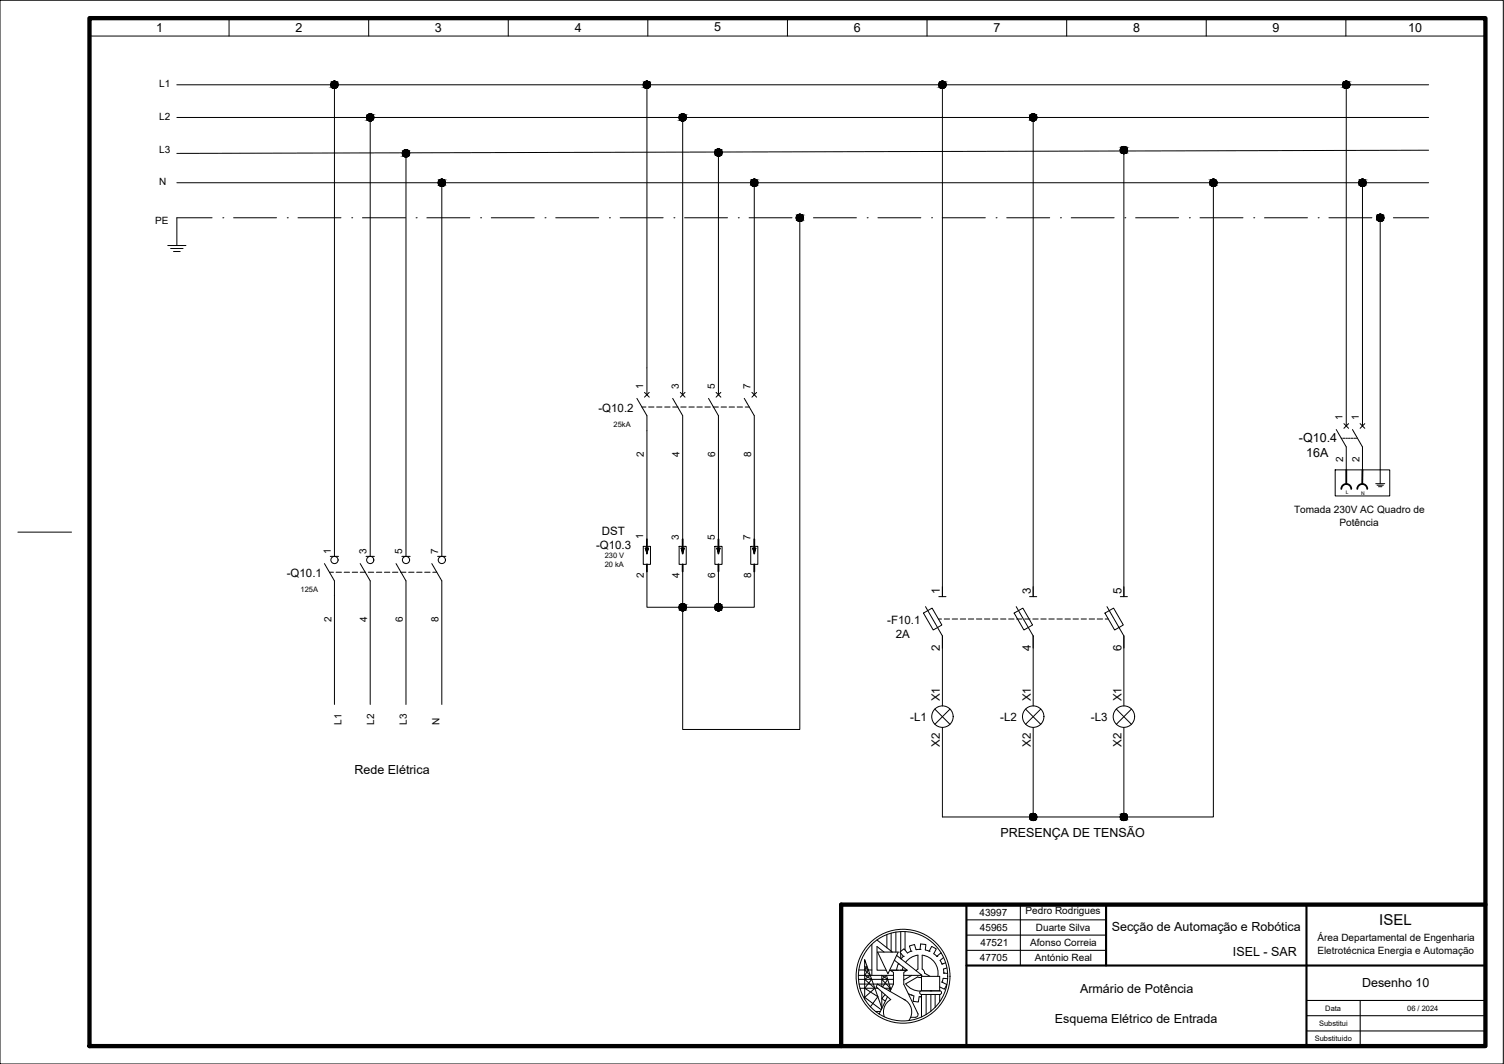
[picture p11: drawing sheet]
<svg xmlns="http://www.w3.org/2000/svg" width="420mm" height="297mm" viewBox="0 0 420 297" stroke-linecap="round" stroke-linejoin="round" font-family="sans-serif">
<defs><g id="words">
<text font-size="4.2" x="385.3" y="258.4">ISEL</text>
<g font-size="3.5">
<text x="43.6" y="8.8">1</text>
<text x="82.5" y="8.8">2</text>
<text x="121.5" y="8.8">3</text>
<text x="160.6" y="8.8">4</text>
<text x="199.5" y="8.8">5</text>
<text x="238.5" y="8.8">6</text>
<text x="277.5" y="8.8">7</text>
<text x="316.5" y="8.8">8</text>
<text x="355.5" y="8.8">9</text>
<text x="393.4" y="8.8">10</text>
<text x="362.9" y="123.3">-Q10.4</text>
<text x="364.9" y="127.5">16A</text>
<text x="99.1" y="216.1">Rede Elétrica</text>
<text x="279.5" y="233.6">PRESENÇA DE TENSÃO</text>
<text x="310.6" y="259.8">Secção de Automação e Robótica</text>
<text x="344.4" y="266.9">ISEL - SAR</text>
<text x="380.5" y="275.7">Desenho 10</text>
<text x="301.7" y="277.3">Armário de Potência</text>
<text x="294.7" y="285.7">Esquema Elétrico de Entrada</text>
</g>
<g font-size="3.2">
<text x="167.2" y="114.9">-Q10.2</text>
<text x="168.1" y="149.4">DST</text>
<text x="166.5" y="153.3">-Q10.3</text>
<text x="80.1" y="161">-Q10.1</text>
<text x="262.6" y="165.7" transform="rotate(-90 262.6 165.7)">1</text>
<text x="287.9" y="165.8" transform="rotate(-90 287.9 165.8)">3</text>
<text x="313.3" y="165.8" transform="rotate(-90 313.3 165.8)">5</text>
<text x="247.9" y="174.3">-F10.1</text>
<text x="250.3" y="178.1">2A</text>
<text x="262.6" y="181.8" transform="rotate(-90 262.6 181.8)">2</text>
<text x="287.9" y="181.8" transform="rotate(-90 287.9 181.8)">4</text>
<text x="313.3" y="181.9" transform="rotate(-90 313.3 181.9)">6</text>
<text x="262.6" y="195.8" transform="rotate(-90 262.6 195.8)">X1</text>
<text x="288" y="195.8" transform="rotate(-90 288 195.8)">X1</text>
<text x="313.3" y="195.8" transform="rotate(-90 313.3 195.8)">X1</text>
<text x="254.3" y="201.2">-L1</text>
<text x="279.4" y="201.2">-L2</text>
<text x="304.8" y="201.2">-L3</text>
<text x="262.6" y="208.4" transform="rotate(-90 262.6 208.4)">X2</text>
<text x="288" y="208.4" transform="rotate(-90 288 208.4)">X2</text>
<text x="313.3" y="208.4" transform="rotate(-90 313.3 208.4)">X2</text>
</g>
<g font-size="2.8">
<text x="44.5" y="24.4">L1</text>
<text x="44.5" y="33.5">L2</text>
<text x="44.5" y="42.6">L3</text>
<text x="44.5" y="51.8">N</text>
<text x="43.3" y="62.6">PE</text>
<text x="179.7" y="108.5" transform="rotate(-90 179.7 108.5)">1</text>
<text x="189.7" y="108.6" transform="rotate(-90 189.7 108.6)">3</text>
<text x="199.7" y="108.6" transform="rotate(-90 199.7 108.6)">5</text>
<text x="209.7" y="108.6" transform="rotate(-90 209.7 108.6)">7</text>
<text x="375.1" y="117.2" transform="rotate(-90 375.1 117.2)">1</text>
<text x="379.6" y="117.2" transform="rotate(-90 379.6 117.2)">1</text>
<text x="179.9" y="127.5" transform="rotate(-90 179.9 127.5)">2</text>
<text x="189.8" y="127.5" transform="rotate(-90 189.8 127.5)">4</text>
<text x="199.8" y="127.6" transform="rotate(-90 199.8 127.6)">6</text>
<text x="209.8" y="127.6" transform="rotate(-90 209.8 127.6)">8</text>
<text x="375.2" y="129" transform="rotate(-90 375.2 129)">2</text>
<text x="379.8" y="129" transform="rotate(-90 379.8 129)">2</text>
<text x="361.5" y="143.3">Tomada 230V AC Quadro de</text>
<text x="374.2" y="146.7">Potência</text>
<text x="92.4" y="154.6" transform="rotate(-90 92.4 154.6)">1</text>
<text x="102.4" y="154.7" transform="rotate(-90 102.4 154.7)">3</text>
<text x="112.4" y="154.7" transform="rotate(-90 112.4 154.7)">5</text>
<text x="122.4" y="154.7" transform="rotate(-90 122.4 154.7)">7</text>
<text x="179.7" y="150.6" transform="rotate(-90 179.7 150.6)">1</text>
<text x="189.7" y="150.7" transform="rotate(-90 189.7 150.7)">3</text>
<text x="199.7" y="150.7" transform="rotate(-90 199.7 150.7)">5</text>
<text x="209.7" y="150.7" transform="rotate(-90 209.7 150.7)">7</text>
<text x="179.9" y="161.4" transform="rotate(-90 179.9 161.4)">2</text>
<text x="189.8" y="161.4" transform="rotate(-90 189.8 161.4)">4</text>
<text x="199.8" y="161.4" transform="rotate(-90 199.8 161.4)">6</text>
<text x="209.8" y="161.5" transform="rotate(-90 209.8 161.5)">8</text>
<text x="92.6" y="173.7" transform="rotate(-90 92.6 173.7)">2</text>
<text x="102.6" y="173.7" transform="rotate(-90 102.6 173.7)">4</text>
<text x="112.5" y="173.7" transform="rotate(-90 112.5 173.7)">6</text>
<text x="122.5" y="173.7" transform="rotate(-90 122.5 173.7)">8</text>
<text x="95.4" y="202.3" transform="rotate(-90 95.4 202.3)">L1</text>
<text x="104.6" y="202.3" transform="rotate(-90 104.6 202.3)">L2</text>
<text x="113.7" y="202.3" transform="rotate(-90 113.7 202.3)">L3</text>
<text x="122.8" y="202.3" transform="rotate(-90 122.8 202.3)">N</text>
<text x="273.6" y="255.6">43997</text>
<text x="286.5" y="255.3">Pedro Rodrigues</text>
<text x="273.7" y="259.9">45965</text>
<text x="289.4" y="259.9">Duarte Silva</text>
<text x="368.1" y="262.7">Área Departamental de Engenharia</text>
<text x="273.7" y="268.4">47705</text>
<text x="273.9" y="264.2">47521</text>
<text x="287.8" y="264.2">Afonso Correia</text>
<text x="289.1" y="268.4">António Real</text>
<text x="368" y="266.2">Eletrotécnica Energia e Automação</text>
</g>
<g font-size="2.1">
<text x="171.4" y="119.2">25kA</text>
<text x="168.9" y="155.7">230 V</text>
<text x="168.9" y="158.2">20 kA</text>
<text x="84" y="165.3">125A</text>
<text x="368.5" y="286.4">Substitui</text>
<text x="370.2" y="282.2">Data</text>
<text x="393.1" y="282.2">06 / 2024</text>
<text x="367.3" y="290.7">Substituido</text>
</g>
<g font-size="1.4">
<text x="375.9" y="138">L</text>
<text x="380.2" y="138.1">N</text>
</g>
</g></defs>
<!-- layer: LEGENDA -->
<path d="M25 5.1h390v286.9h-390zM235 252.5h180" fill="none" stroke="#000" stroke-width="1.2"/>
<!-- layer: 0 -->
<g fill="none" stroke="#000" stroke-width=".28">
<path d="M0 .1h420v296.9h-420zM25 10.1v-5v5M25 10.1h390M64 5.1v5M103 5.1v5M142 5.1v5M181 5.1v5M220 5.1v5M259 5.1v5M298 5.1v5M337 5.1v5M376 5.1v5"/>
<path d="M49.4 32.8h349.7M49.4 23.7h349.7M93.4 23.7v131.6M103.4 32.8v122.5M180.7 23.7v86.5M190.7 32.8v77.4M263.3 23.7v142.9M288.6 32.8v133.8M376.1 23.7v95.2M49.4 51h349.7M113.4 42.8v112.5M123.4 51v104.3"/>
<path d="M200.7 42.6v67.6M210.7 51v59.2M314 41.9v124.7M339 51v177.1h-75.7v-25M380.6 51v67.9M399.1 41.9l-349.7 .9M46.9 68.5h5M47.7 69.4h3.4M48.5 70.2h1.8M49.4 60.8v7.7M223.4 60.8v142.9h-32.7v-44.2M385.6 60.8v74.2"/>
<path d="M177.9 111.2l2.8 4.8v34.5M179.3 113.6h1.1M180 109.5l1.4 1.4M181.2 113.6h1.5M181.4 109.5l-1.4 1.4M183.4 113.6h1.5M185.7 113.6h1.5M187.9 111.2l2.8 4.8v34.5M187.9 113.6h1.5M190.1 109.5l1.3 1.4M190.2 113.6h1.5M191.4 109.5l-1.3 1.4"/>
<path d="M192.4 113.6h1.6M194.7 113.6h1.5M196.9 113.6h1.5M197.9 111.2l2.8 4.8v34.5M199.2 113.6h1.5M200 109.5l1.4 1.4M201.4 109.5l-1.4 1.4M201.4 113.6h1.5M203.7 113.6h1.5M205.9 113.6h1.5M207.9 111.2l2.8 4.8v34.5M208.2 113.6h1.1"/>
<path d="M210.1 109.5l1.3 1.4M211.4 109.5l-1.3 1.4M373.3 119.9l2.8 4.9v6.4M375.4 118.3l1.3 1.3M376.7 118.3l-1.3 1.3M377.8 119.9l2.8 4.9v6.4M380 118.3l1.3 1.3M381.3 118.3l-1.3 1.3M373 131.2h15.2v7.3h-15.2zM374.7 122.4h.2M375.2 122.4h.5M376 122.4h.4"/>
<path d="M376.7 122.4h.5M377.5 122.4h.5M378.2 122.4h.5M378.9 122.4h.3M384.3 135h2.5M384.7 135.5h1.8M385.1 135.9h1M5 148.6h15M90.6 157.3l2.8 4.9v34.5M92 159.8h1.2M92.3 155.3h2.3M93.9 159.8h1.5"/>
<path d="M96.2 159.8h1.4M98.4 159.8h1.5M100.6 157.3l2.8 4.9v34.5M100.6 159.8h1.6M102.3 155.3h2.3M102.9 159.8h1.5M105.2 159.8h1.5M107.4 159.8h1.5M109.6 159.8h1.5M110.6 157.3l2.8 4.9v34.5M111.9 159.8h1.5M112.3 155.3h2.3"/>
<path d="M114.2 159.8h1.5M116.4 159.8h1.5M118.6 159.8h1.5M120.6 157.3l2.8 4.9v34.5M120.9 159.8h1.1M122.3 155.3h2.3M179.7 152.5h2v5.1h-2zM180.3 153h.9M180.3 153l.4 1.5 .5-1.5M180.3 153l.4 1.3 .4-1.3M180.3 153l.4 1-.3-1M180.4 153l.3 1-.2-1 .2 .8 .2-.8-.2 1 .3-1"/>
<path d="M180.6 153l.1 .6 .1-.6M180.7 153v.3l.1-.3M180.7 159.5v10h30v-10M181 153l-.3 1 .4-1M189.7 152.5h2v5.1h-2zM190.3 153h.9l-.5 1.5zM190.4 153l.3 1.3 .4-1.3M190.4 153l.3 1-.2-1 .2 .8 .2-.8M190.6 153l.1 .6 .1-.6-.1 .3-.1-.3M190.9 153l-.2 1 .3-1M191.1 153l-.4 1 .4-1M199.7 152.5h2v5.1h-2z"/>
<path d="M200.3 153h.9l-.5 1.5zM200.4 153l.3 1.3 .4-1.3M200.4 153l.3 1-.2-1M200.7 153v.3l.1-.3-.1 .6-.1-.6 .1 .8 .2-.8M200.7 159.5v10M200.9 153l-.2 1 .3-1M201 153l-.3 1 .4-1M209.7 152.5h2v5.1h-2zM210.3 153h.9M210.3 153l.4 1.5 .5-1.5M210.3 153l.4 1.3 .4-1.3M210.3 153l.4 1-.3-1"/>
<path d="M210.4 153l.3 1-.2-1M210.5 153l.2 .8 .2-.8-.2 .6-.1-.6 .1 .3 .1-.3M210.9 153l-.2 1 .3-1M211 153l-.3 1 .4-1M258 171.2l2.4-1.4 2.7 4.7-2.4 1.4zM258.6 169.4l4.7 8.1v19.6M262.2 172.8h.8M262.3 166.6h2M263.8 172.8h1.5M266 172.8h1.5M268.3 172.8h1.5M270.5 172.8h1.5"/>
<path d="M272.8 172.8h1.5M275 172.8h1.5M277.3 172.8h1.5M279.5 172.8h1.5M281.8 172.8h1.5M283.3 171.2l2.4-1.4 2.8 4.7-2.5 1.4zM283.9 169.4l4.7 8.1v19.6M284 172.8h1.5M286.3 172.8h1.5M287.6 166.6h2M288.5 172.8h1.5M290.8 172.8h1.5"/>
<path d="M293 172.8h1.5M295.3 172.8h1.5M297.5 172.8h1.5M299.8 172.8h1.5M302 172.8h1.5M304.3 172.8h1.5M306.5 172.8h1.5M308.7 171.2l2.4-1.4 2.7 4.7-2.4 1.4zM308.8 172.8h.8M309.2 169.4l4.8 8.1v19.6M313 166.6h2M261.2 198l4.2 4.2"/>
<path d="M265.4 198l-4.2 4.2M286.5 198l4.2 4.2M290.7 198l-4.2 4.2M311.8 198l4.3 4.2M316.1 198l-4.3 4.2M288.6 203.1v25M314 203.1v25M239.8 272.3h9.8M239.8 273.4h9.8M239.9 270.8h3.7M240 274.7h9.6M240.2 275.9h5"/>
<path d="M241.6 278.9v-11l4.7 13.5M241.6 269.7l1 1.1-1 1.5 1.9 1.1-1.9 2.5 3.6 2.3-2.1 2.9M242.2 269.7l-.6 1.1 1.5 1.5-1.5 1.1 2.8 2.5-2.8 2.5 4.6 3.5M243.6 263.6v8.7M245 262.4l4.3 3.4M245.2 265.8h5.7l-2.8 6.1zM246.3 275.4v-3.1l1.7 1.1-1.5 2.2M246.3 276.9v4.6M247 265.8l-2-1.5v6.6h2.6M247.1 275.9h1.6l-2.4-2.5 1.3-1.1 1.3 4M247.2 277.7l-.9 1.1 1 .7M247.8 260.9v3.7"/>
<path d="M247.9 278.3l-2.3 4.8M248.7 270.9l.9 .6v3.3M248.7 275.9l-.5 .6M248.9 260.5v5.3M249.6 274.8l-1 2M249.9 268.1l3.5 2.8h-4.9M250.3 260.2v5.6M250.5 266.7l7.1 5.6h-5.1M250.9 269.1h.1M251 269l-.5 1.9M251.4 270.9h2l-.9 .6v3.3l3.9 8.2v.5l-.5 .5h-1.5M251.6 260.1v5.5"/>
<path d="M251.6 266.1v1.5M252.3 270l-.2 .9M252.3 267h.1M252.4 267l-.7 .7M252.5 279a3.9 3.9 0 0 1 1.4 5.9M252.8 260.1v5.1M252.9 279.2l-7.8-4.5-.3 .8 4 3.5a3.9 3.9 0 0 0-1.8 4.9M253 268.7l1.8-1.5 1.6-.5v3.8l-.5 .5M253.7 277.4l1.6 .6-.2 1.5 1.4 .2 .3-1.4h.6M254.5 265.5l-1 .6-1-1.2-1.1 .9 .9 1.2M254.5 277.8h.1M254.5 265.5h.1"/>
<path d="M254.7 272.3l-2.2 1.3M257 278.3h.1M257 265h.1M257 265l.2-1.5 1.5 .2-.2 1.5 1.1 .3M257 265l-1.1 .1-.4-1.4-1.4 .4 .4 1.4M257.4 272.6h5.1v4h-5.1zM257.4 277.6v6.3M257.4 277.6h5.1M257.4 276.6h5.1M257.4 272.8l-1-.1-3.4 2 1.5 1.3 1.3 .5 1.4 .2M257.4 276.6a.52 .52 0 0 0-.5 .5 .52 .52 0 0 0 .5 .5M258.7 277.6v5.6"/>
<path d="M259.6 265.5l.7-1.3 1.3 .7-.7 1.3 .8 .8M259.6 265.5h.1M260.1 277.6v4.7M261.2 277.6v3.6M261.7 267h.1M262 272.6a5 5 0 0 0-4.4-5.9v3.8l.5 .5 .2 .7 1.5 .9M262.5 277.6v2.1M262.5 276.6a.52 .52 0 0 1 .5 .5 .52 .52 0 0 1-.5 .5M263 266.2l-.1-.2-1.2 1M263.1 274.2l1.4 .7-.7 1.3-1.3-.7M263.1 269.1h.1M263.1 274.2h.1"/>
<path d="M263.5 273.1l1.2 .1M263.5 273.1l-.4 1.1M263.6 267.3l-1 .8 .5 1M263.6 271.7h.1M263.6 271.7h1.1M264.2 268.8l-1.1 .3M264.5 270.2l-.9 .3 .1 1.1M244.6 282.4h1.3"/>
<circle cx="263.3" cy="23.7" r="1.01"/>
<circle cx="288.6" cy="32.8" r="1.01"/>
<circle cx="376.1" cy="23.7" r="1.01"/>
<circle cx="314" cy="41.9" r="1.01"/>
<circle cx="339" cy="51" r="1.01"/>
<circle cx="380.6" cy="51" r="1.01"/>
<circle cx="385.6" cy="60.8" r="1.01"/>
<circle cx="93.4" cy="156.3" r="1.01"/>
<circle cx="103.4" cy="156.3" r="1.01"/>
<circle cx="113.4" cy="156.3" r="1.01"/>
<circle cx="123.4" cy="156.3" r="1.01"/>
<circle cx="190.7" cy="169.5" r="1.01"/>
<circle cx="190.7" cy="169.5" r=".54"/>
<circle cx="200.7" cy="169.5" r="1.01"/>
<circle cx="200.7" cy="169.5" r=".54"/>
<circle cx="263.3" cy="200.1" r="3"/>
<circle cx="288.6" cy="200.1" r="3"/>
<circle cx="314" cy="200.1" r="3"/>
<circle cx="288.6" cy="228.1" r="1.01"/>
<circle cx="314" cy="228.1" r="1.01"/>
<circle cx="252.3" cy="272.5" r="12.5"/>
<circle cx="252.3" cy="272.5" r="13.1"/>
</g>
<!-- layer: LEGENDA -->
<path d="M270 252.5v39.5M309 252.5v17M365 252.5v39.5M270 269.5h145" fill="none" stroke="#000" stroke-width=".59"/>
<path d="M270 256.8h39M285.1 252.5v17M270 265.3h39M270 261.1h39M365 279.3h50M365 283.6h50M365 287.8h50" fill="none" stroke="#000" stroke-width=".3"/>
<!-- layer: 0 -->
<path d="M380 279.3v12.7" fill="none" stroke="#000" stroke-width=".3"/>
<path d="M235 252.5v39.5" fill="none" stroke="#000" stroke-width="1.2"/>
<g fill="#000" stroke="#000" stroke-width=".28">
<path d="M93.2 24.6h.5zM93.3 22.7h.2zM103.2 33.8h.5zM103.3 31.8h.2zM180.5 24.6h.5zM180.6 22.7h.2zM190.5 33.8h.4zM190.6 31.8h.2zM263.1 24.6h.4zM263.1 22.7h.3zM288.4 33.8h.5zM288.5 31.8h.2z"/>
<path d="M375.9 24.6h.4zM375.9 22.7h.3zM113.2 43.8h.5zM113.3 41.8h.2zM123.2 52h.5zM123.3 50h.2zM200.5 43.6h.5zM200.6 41.6h.2zM210.5 52h.4zM210.6 50h.2zM223.3 59.8h.2zM313.8 42.9h.4z"/>
<path d="M313.8 40.9h.3zM338.8 52h.4zM338.8 50h.3zM380.4 52h.5zM380.5 50h.2zM385.4 59.8h.3zM223.2 61.8h.5zM385.4 61.8h.4zM190.5 170.5h.4zM190.6 168.6h.2zM200.5 170.5h.5zM200.6 168.6h.2z"/>
<path d="M288.4 229.1h.5zM288.5 227.1h.2zM313.8 229.1h.4zM313.8 227.1h.3z"/>
<path d="M93.2 24.6l.3 .1zM93.3 24.7h.2z"/>
<path d="M93.3 22.7h.4zM93.2 22.7h.5z"/>
<path d="M93.2 22.7h.5zM93.1 22.7h.6z"/>
<path d="M93.1 22.7l.7 .1zM93 22.8h.8z"/>
<path d="M93.1 24.6h.6zM93.1 24.6h.6z"/>
<path d="M93 22.8h.9zM92.9 22.8h1z"/>
<path d="M93 24.6h.8zM93 24.6h.7z"/>
<path d="M92.9 22.8h1.1zM92.9 22.8h1.1z"/>
<path d="M92.9 24.5h1zM92.9 24.5l.9 .1z"/>
<path d="M92.9 22.8l1.2 .1zM92.8 22.9h1.3z"/>
<path d="M92.9 24.5h1.1zM92.9 24.5h1z"/>
<path d="M92.8 22.9l1.3 .1zM92.7 23h1.4z"/>
<path d="M92.8 24.4h1.3zM92.8 24.4l1.2 .1z"/>
<path d="M92.7 23l1.5 .1zM92.6 23.1h1.6z"/>
<path d="M92.7 24.3h1.4zM92.7 24.3l1.4 .1z"/>
<path d="M92.6 23.1h1.7zM92.6 23.1h1.7z"/>
<path d="M92.6 24.3h1.6zM92.6 24.3h1.5z"/>
<path d="M92.6 23.1l1.7 .1zM92.6 23.1l1.7 .1z"/>
<path d="M92.6 24.2h1.7zM92.6 24.2l1.6 .1z"/>
<path d="M92.5 23.2l1.8 .1zM92.5 23.2l1.8 .1z"/>
<path d="M92.5 24.1h1.8zM92.5 24.1l1.8 .1z"/>
<path d="M92.5 23.3l1.9 .1zM92.5 23.3l1.9 .1z"/>
<path d="M92.5 24h1.8zM92.5 24l1.8 .1z"/>
<path d="M92.5 23.4l1.9 .1zM92.5 23.4l1.9 .1z"/>
<path d="M92.5 23.9h1.9zM92.5 23.9l1.8 .1z"/>
<path d="M92.4 23.5l2 .1zM92.4 23.5l2 .1z"/>
<path d="M92.4 23.6l2 .1zM92.4 23.6l2 .1z"/>
<path d="M92.4 23.8l2 .1zM92.4 23.8l2 .1z"/>
<path d="M92.4 23.9h2zM92.4 23.9h2z"/>
<path d="M92.4 23.7h2zM92.4 23.7l2 .1z"/>
<path d="M103.2 33.8h.3zM103.3 33.8h.2z"/>
<path d="M103.3 31.8h.4zM103.2 31.8h.5z"/>
<path d="M103.2 31.8h.5zM103.1 31.8h.6z"/>
<path d="M103.1 31.8l.7 .1zM103 31.9h.8z"/>
<path d="M103.1 33.7h.6zM103.1 33.7l.6 .1z"/>
<path d="M103 31.9h.9zM102.9 31.9h1z"/>
<path d="M103 33.7h.8zM103 33.7h.7z"/>
<path d="M102.9 31.9l1.1 .1zM102.8 32h1.2z"/>
<path d="M102.9 33.7h1zM102.9 33.7h.9z"/>
<path d="M102.8 32h1.3zM102.8 32h1.3z"/>
<path d="M102.8 33.6h1.2zM102.8 33.6l1.1 .1z"/>
<path d="M102.8 32l1.3 .1zM102.8 32l1.3 .1z"/>
<path d="M102.8 33.5h1.3zM102.8 33.5l1.2 .1z"/>
<path d="M102.7 32.1l1.5 .1zM102.6 32.2h1.6z"/>
<path d="M102.7 33.5h1.4zM102.7 33.5h1.4z"/>
<path d="M102.6 32.2h1.7zM102.6 32.2h1.7z"/>
<path d="M102.6 33.4h1.6zM102.6 33.4l1.5 .1z"/>
<path d="M102.6 32.2l1.7 .1zM102.6 32.2l1.7 .1z"/>
<path d="M102.6 33.3h1.7zM102.6 33.3l1.6 .1z"/>
<path d="M102.5 32.3l1.9 .1zM102.5 32.3l1.9 .1z"/>
<path d="M102.5 33.2h1.8zM102.5 33.2l1.8 .1z"/>
<path d="M102.5 32.4l1.9 .1zM102.5 32.4l1.9 .1z"/>
<path d="M102.5 33.2h1.9zM102.5 33.2h1.8z"/>
<path d="M102.5 32.5l1.9 .1zM102.5 32.5l1.9 .1z"/>
<path d="M102.5 33.1h1.9zM102.5 33.1l1.9 .1z"/>
<path d="M102.4 32.6l2 .1zM102.4 32.6l2 .1z"/>
<path d="M102.4 33h2zM102.4 33l2 .1z"/>
<path d="M102.4 32.7l2 .1zM102.4 32.7l2 .1z"/>
<path d="M102.4 32.8l2 .1zM102.4 32.8l2 .1z"/>
<path d="M102.4 32.9h2zM102.4 32.9l2 .1z"/>
<path d="M180.5 24.6l.3 .1zM180.6 24.7h.2z"/>
<path d="M180.6 22.7h.4zM180.5 22.7h.5z"/>
<path d="M180.5 22.7h.5zM180.4 22.7h.6z"/>
<path d="M180.4 22.7l.7 .1zM180.3 22.8h.8z"/>
<path d="M180.4 24.6h.6zM180.4 24.6h.6z"/>
<path d="M180.3 22.8h.9zM180.2 22.8h1z"/>
<path d="M180.3 24.6h.8zM180.3 24.6h.7z"/>
<path d="M180.2 22.8h1.1zM180.1 22.8h1.2z"/>
<path d="M180.2 24.5h1zM180.2 24.5l.9 .1z"/>
<path d="M180.1 22.8l1.3 .1zM180.1 22.9h1.3z"/>
<path d="M180.1 24.5h1.2zM180.1 24.5h1.1z"/>
<path d="M180.1 22.9l1.3 .1zM180.1 22.9l1.3 .1z"/>
<path d="M180.1 24.4h1.3zM180.1 24.4l1.2 .1z"/>
<path d="M180 23l1.5 .1zM179.9 23.1h1.6z"/>
<path d="M180 24.3h1.4zM180 24.3l1.4 .1z"/>
<path d="M179.9 23.1h1.6zM179.9 23.1h1.6z"/>
<path d="M179.9 24.3h1.6zM179.9 24.3h1.5z"/>
<path d="M179.9 23.1l1.7 .1zM179.9 23.1l1.7 .1z"/>
<path d="M179.9 24.2h1.6zM179.9 24.2l1.6 .1z"/>
<path d="M179.8 23.2l1.8 .1zM179.8 23.2l1.8 .1z"/>
<path d="M179.8 24.1h1.8zM179.8 24.1l1.7 .1z"/>
<path d="M179.8 23.3l1.9 .1zM179.8 23.3l1.9 .1z"/>
<path d="M179.8 24h1.8zM179.8 24l1.8 .1z"/>
<path d="M179.7 23.4l2 .1zM179.7 23.4l2 .1z"/>
<path d="M179.7 23.9h2zM179.7 23.9l1.9 .1z"/>
<path d="M179.7 23.5l2 .1zM179.7 23.5l2 .1z"/>
<path d="M179.7 23.6l2 .1zM179.7 23.6l2 .1z"/>
<path d="M179.7 23.8l2 .1zM179.7 23.8l2 .1z"/>
<path d="M179.7 23.9h2zM179.7 23.9h2z"/>
<path d="M179.7 23.7h2zM179.7 23.7l2 .1z"/>
<path d="M190.5 33.8h.3zM190.6 33.8h.2z"/>
<path d="M190.6 31.8h.3zM190.5 31.8h.4z"/>
<path d="M190.5 31.8h.5zM190.4 31.8h.6z"/>
<path d="M190.4 31.8l.7 .1zM190.3 31.9h.8z"/>
<path d="M190.4 33.7h.6zM190.4 33.7l.5 .1z"/>
<path d="M190.3 31.9h.9zM190.2 31.9h1z"/>
<path d="M190.3 33.7h.8zM190.3 33.7h.7z"/>
<path d="M190.2 31.9l1.1 .1zM190.1 32h1.2z"/>
<path d="M190.2 33.7h1zM190.2 33.7h.9z"/>
<path d="M190.1 32h1.3zM190.1 32h1.3z"/>
<path d="M190.1 33.6h1.2zM190.1 33.6l1.1 .1z"/>
<path d="M190.1 32l1.3 .1zM190.1 32l1.3 .1z"/>
<path d="M190.1 33.5h1.3zM190.1 33.5l1.2 .1z"/>
<path d="M190 32.1l1.5 .1zM189.9 32.2h1.6z"/>
<path d="M190 33.5h1.4zM190 33.5h1.4z"/>
<path d="M189.9 32.2h1.7zM189.9 32.2h1.7z"/>
<path d="M189.9 33.4h1.6zM189.9 33.4l1.5 .1z"/>
<path d="M189.9 32.2l1.7 .1zM189.9 32.2l1.7 .1z"/>
<path d="M189.9 33.3h1.7zM189.9 33.3l1.6 .1z"/>
<path d="M189.8 32.3l1.8 .1zM189.8 32.3l1.8 .1z"/>
<path d="M189.8 33.2h1.8zM189.8 33.2l1.8 .1z"/>
<path d="M189.8 32.4l1.9 .1zM189.8 32.4l1.9 .1z"/>
<path d="M189.8 33.2h1.8zM189.8 33.2h1.8z"/>
<path d="M189.8 32.5l1.9 .1zM189.8 32.5l1.9 .1z"/>
<path d="M189.8 33.1h1.9zM189.8 33.1l1.8 .1z"/>
<path d="M189.7 32.6l2 .1zM189.7 32.6l2 .1z"/>
<path d="M189.7 33h2zM189.7 33l2 .1z"/>
<path d="M189.7 32.7l2 .1zM189.7 32.7l2 .1z"/>
<path d="M189.7 32.8l2 .1zM189.7 32.8l2 .1z"/>
<path d="M189.7 32.9h2zM189.7 32.9l2 .1z"/>
<path d="M263.1 24.6l.3 .1zM263.1 24.7h.3z"/>
<path d="M263.1 22.7h.4zM263.1 22.7h.4z"/>
<path d="M263.1 22.7h.5zM263 22.7h.6z"/>
<path d="M263 22.7l.7 .1zM262.9 22.8h.8z"/>
<path d="M263 24.6h.6zM263 24.6h.5z"/>
<path d="M262.9 22.8h.9zM262.8 22.8h1z"/>
<path d="M262.9 24.6h.8zM262.9 24.6h.7z"/>
<path d="M262.8 22.8h1.1zM262.7 22.8h1.2z"/>
<path d="M262.8 24.5h1zM262.8 24.5l.9 .1z"/>
<path d="M262.7 22.8l1.2 .1zM262.6 22.9h1.3z"/>
<path d="M262.7 24.5h1.2zM262.7 24.5h1.1z"/>
<path d="M262.6 22.9l1.4 .1zM262.6 22.9l1.4 .1z"/>
<path d="M262.6 24.4h1.3zM262.6 24.4l1.3 .1z"/>
<path d="M262.6 23l1.5 .1zM262.6 23l1.5 .1z"/>
<path d="M262.6 24.3h1.4zM262.6 24.3l1.3 .1z"/>
<path d="M262.5 23.1h1.6zM262.5 23.1h1.6z"/>
<path d="M262.5 24.3h1.6zM262.5 24.3h1.5z"/>
<path d="M262.4 23.1l1.8 .1zM262.4 23.1l1.8 .1z"/>
<path d="M262.4 24.2h1.7zM262.4 24.2l1.7 .1z"/>
<path d="M262.4 23.2l1.8 .1zM262.4 23.2l1.8 .1z"/>
<path d="M262.4 24.1h1.8zM262.4 24.1l1.7 .1z"/>
<path d="M262.4 23.3l1.8 .1zM262.4 23.3l1.8 .1z"/>
<path d="M262.4 24h1.8zM262.4 24l1.8 .1z"/>
<path d="M262.3 23.4l2 .1zM262.3 23.4l2 .1z"/>
<path d="M262.3 23.9h1.9zM262.3 23.9l1.9 .1z"/>
<path d="M262.3 23.5l2 .1zM262.3 23.5l2 .1z"/>
<path d="M262.3 23.6l2 .1zM262.3 23.6l2 .1z"/>
<path d="M262.3 23.7l2 .1zM262.3 23.7l2 .1z"/>
<path d="M262.3 23.8l2 .1zM262.3 23.8l2 .1z"/>
<path d="M262.3 23.9h2zM262.3 23.9h1.9z"/>
<path d="M288.4 33.8h.3zM288.5 33.8h.2z"/>
<path d="M288.5 31.8h.4zM288.4 31.8h.5z"/>
<path d="M288.4 31.8h.5zM288.3 31.8h.6z"/>
<path d="M288.3 31.8l.7 .1zM288.2 31.9h.8z"/>
<path d="M288.3 33.7h.6zM288.3 33.7l.6 .1z"/>
<path d="M288.2 31.9h.9zM288.1 31.9h1z"/>
<path d="M288.2 33.7h.8zM288.2 33.7h.7z"/>
<path d="M288.1 31.9l1.1 .1zM288.1 32h1.1z"/>
<path d="M288.1 33.7h1zM288.1 33.7h.9z"/>
<path d="M288.1 32h1.2zM288 32h1.3z"/>
<path d="M288.1 33.6h1.1zM288.1 33.6l1 .1z"/>
<path d="M288 32l1.3 .1zM288 32l1.3 .1z"/>
<path d="M288 33.5h1.3zM288 33.5l1.2 .1z"/>
<path d="M287.9 32.1l1.5 .1zM287.8 32.2h1.6z"/>
<path d="M287.9 33.5h1.4zM287.9 33.5h1.4z"/>
<path d="M287.8 32.2h1.7zM287.8 32.2h1.7z"/>
<path d="M287.8 33.4h1.6zM287.8 33.4l1.5 .1z"/>
<path d="M287.8 32.2l1.7 .1zM287.8 32.2l1.7 .1z"/>
<path d="M287.8 33.3h1.7zM287.8 33.3l1.6 .1z"/>
<path d="M287.7 32.3l1.9 .1zM287.7 32.3l1.9 .1z"/>
<path d="M287.7 33.2h1.8zM287.7 33.2l1.8 .1z"/>
<path d="M287.7 32.4l1.9 .1zM287.7 32.4l1.9 .1z"/>
<path d="M287.7 33.2h1.9zM287.7 33.2h1.8z"/>
<path d="M287.7 32.5l1.9 .1zM287.7 32.5l1.9 .1z"/>
<path d="M287.7 33.1h1.9zM287.7 33.1l1.9 .1z"/>
<path d="M287.6 32.6l2 .1zM287.6 32.6l2 .1z"/>
<path d="M287.6 32.7l2 .1zM287.6 32.7l2 .1z"/>
<path d="M287.6 32.9l2 .1zM287.6 32.9l2 .1z"/>
<path d="M287.6 33h2zM287.6 33l2 .1z"/>
<path d="M287.6 32.8h2zM287.6 32.8l2 .1z"/>
<path d="M375.9 24.6l.3 .1zM375.9 24.7h.3z"/>
<path d="M375.9 22.7h.4zM375.9 22.7h.4z"/>
<path d="M375.9 22.7h.5zM375.8 22.7h.6z"/>
<path d="M375.8 22.7l.7 .1zM375.7 22.8h.8z"/>
<path d="M375.8 24.6h.6zM375.8 24.6h.5z"/>
<path d="M375.7 22.8h.9zM375.6 22.8h1z"/>
<path d="M375.7 24.6h.8zM375.7 24.6h.7z"/>
<path d="M375.6 22.8h1.1zM375.5 22.8h1.2z"/>
<path d="M375.6 24.5h1zM375.6 24.5l.9 .1z"/>
<path d="M375.5 22.8l1.2 .1zM375.4 22.9h1.3z"/>
<path d="M375.5 24.5h1.2zM375.5 24.5h1.1z"/>
<path d="M375.4 22.9l1.4 .1zM375.4 22.9l1.4 .1z"/>
<path d="M375.4 24.4h1.3zM375.4 24.4l1.3 .1z"/>
<path d="M375.4 23l1.5 .1zM375.4 23l1.5 .1z"/>
<path d="M375.4 24.3h1.4zM375.4 24.3l1.3 .1z"/>
<path d="M375.3 23.1h1.6zM375.3 23.1h1.6z"/>
<path d="M375.3 24.3h1.6zM375.3 24.3h1.5z"/>
<path d="M375.3 23.1l1.7 .1zM375.3 23.1l1.7 .1z"/>
<path d="M375.3 24.2h1.6zM375.3 24.2l1.6 .1z"/>
<path d="M375.2 23.2l1.8 .1zM375.2 23.2l1.8 .1z"/>
<path d="M375.2 24.1h1.8zM375.2 24.1l1.7 .1z"/>
<path d="M375.2 23.3l1.8 .1zM375.2 23.3l1.8 .1z"/>
<path d="M375.2 24h1.8zM375.2 24l1.8 .1z"/>
<path d="M375.1 23.4l2 .1zM375.1 23.4l2 .1z"/>
<path d="M375.1 23.9h1.9zM375.1 23.9l1.9 .1z"/>
<path d="M375.1 23.5l2 .1zM375.1 23.5l2 .1z"/>
<path d="M375.1 23.9h2zM375.1 23.9h1.9z"/>
<path d="M375.1 23.6l2 .1zM375.1 23.6l2 .1z"/>
<path d="M375.1 23.7l2 .1zM375.1 23.7l2 .1z"/>
<path d="M375.1 23.8h2zM375.1 23.8l2 .1z"/>
<path d="M113.2 43.8h.3zM113.3 43.8h.2z"/>
<path d="M113.3 41.8l.4 .1zM113.2 41.9h.5z"/>
<path d="M113.2 41.9h.5zM113.1 41.9h.6z"/>
<path d="M113.1 41.9h.7zM113 41.9h.8z"/>
<path d="M113.1 43.8h.6zM113.1 43.8h.6z"/>
<path d="M113 41.9l.9 .1zM112.9 42h1z"/>
<path d="M113 43.7h.8zM113 43.7l.7 .1z"/>
<path d="M112.9 42h1.1zM112.8 42h1.2z"/>
<path d="M112.9 43.7h1zM112.9 43.7h.9z"/>
<path d="M112.8 42l1.3 .1zM112.8 42.1h1.3z"/>
<path d="M112.8 43.6h1.2zM112.8 43.6l1.1 .1z"/>
<path d="M112.8 42.1h1.4zM112.8 42.1h1.4z"/>
<path d="M112.8 43.6h1.3zM112.8 43.6h1.2z"/>
<path d="M112.7 42.1l1.5 .1zM112.6 42.2h1.6z"/>
<path d="M112.7 43.5h1.5zM112.7 43.5l1.4 .1z"/>
<path d="M112.6 42.2l1.7 .1zM112.6 42.2l1.7 .1z"/>
<path d="M112.6 43.4h1.6zM112.6 43.4l1.6 .1z"/>
<path d="M112.6 42.3l1.7 .1zM112.6 42.3l1.7 .1z"/>
<path d="M112.6 43.4h1.7zM112.6 43.4h1.6z"/>
<path d="M112.5 42.4h1.8zM112.5 42.4h1.8z"/>
<path d="M112.5 43.3h1.8zM112.5 43.3l1.8 .1z"/>
<path d="M112.5 42.4l1.9 .1zM112.5 42.4l1.9 .1z"/>
<path d="M112.5 43.2h1.8zM112.5 43.2l1.8 .1z"/>
<path d="M112.5 42.5l1.9 .1zM112.5 42.5l1.9 .1z"/>
<path d="M112.5 43.1h1.9zM112.5 43.1l1.8 .1z"/>
<path d="M112.4 42.6l2 .1zM112.4 42.6l2 .1z"/>
<path d="M112.4 42.7l2 .1zM112.4 42.7l2 .1z"/>
<path d="M112.4 42.9l2 .1zM112.4 42.9l2 .1z"/>
<path d="M112.4 43h2zM112.4 43l2 .1z"/>
<path d="M112.4 42.8h2zM112.4 42.8l2 .1z"/>
<path d="M123.2 52h.3zM123.3 52h.2z"/>
<path d="M123.3 50h.4zM123.2 50h.5z"/>
<path d="M123.2 50l.5 .1zM123.1 50.1h.6z"/>
<path d="M123.1 50.1h.7zM123 50.1h.8z"/>
<path d="M123.1 52h.6zM123.1 52h.6z"/>
<path d="M123 50.1l.9 .1zM122.9 50.2h1z"/>
<path d="M123 51.9h.8zM123 51.9l.7 .1z"/>
<path d="M122.9 50.2h1.1zM122.9 50.2h1.1z"/>
<path d="M122.9 51.9h1zM122.9 51.9h.9z"/>
<path d="M122.9 50.2l1.2 .1zM122.8 50.3h1.3z"/>
<path d="M122.9 51.8h1.1zM122.9 51.8l1 .1z"/>
<path d="M122.8 50.3h1.3zM122.7 50.3h1.4z"/>
<path d="M122.8 51.8h1.3zM122.8 51.8h1.2z"/>
<path d="M122.7 50.3l1.5 .1zM122.7 50.3l1.5 .1z"/>
<path d="M122.7 51.7h1.4zM122.7 51.7l1.4 .1z"/>
<path d="M122.6 50.4l1.7 .1zM122.6 50.4l1.7 .1z"/>
<path d="M122.6 51.7h1.6zM122.6 51.7h1.5z"/>
<path d="M122.6 50.5l1.7 .1zM122.6 50.5l1.7 .1z"/>
<path d="M122.6 51.6h1.7zM122.6 51.6l1.6 .1z"/>
<path d="M122.5 50.6l1.9 .1zM122.5 50.6l1.9 .1z"/>
<path d="M122.5 51.5h1.8zM122.5 51.5l1.8 .1z"/>
<path d="M122.5 50.7h1.9zM122.5 50.7h1.9z"/>
<path d="M122.5 51.4h1.9zM122.5 51.4l1.8 .1z"/>
<path d="M122.5 50.7l1.9 .1zM122.5 50.7l1.9 .1z"/>
<path d="M122.5 51.3h1.9zM122.5 51.3l1.9 .1z"/>
<path d="M122.4 50.8l2 .1zM122.4 50.8l2 .1z"/>
<path d="M122.4 51.2h2zM122.4 51.2l2 .1z"/>
<path d="M122.4 50.9l2 .1zM122.4 50.9l2 .1z"/>
<path d="M122.4 51l2 .1zM122.4 51l2 .1z"/>
<path d="M122.4 51.1h2zM122.4 51.1l2 .1z"/>
<path d="M200.5 43.6h.3zM200.6 43.6h.2z"/>
<path d="M200.6 41.6h.4zM200.5 41.6h.5z"/>
<path d="M200.5 41.6h.5zM200.4 41.6h.6z"/>
<path d="M200.4 41.6l.7 .1zM200.3 41.7h.8z"/>
<path d="M200.4 43.5h.6zM200.4 43.5l.6 .1z"/>
<path d="M200.3 41.7h.9zM200.2 41.7h1z"/>
<path d="M200.3 43.5h.8zM200.3 43.5h.7z"/>
<path d="M200.2 41.7l1.1 .1zM200.1 41.8h1.2z"/>
<path d="M200.2 43.5h1zM200.2 43.5h.9z"/>
<path d="M200.1 41.8h1.3zM200 41.8h1.4z"/>
<path d="M200.1 43.4h1.2zM200.1 43.4l1.1 .1z"/>
<path d="M200 41.8l1.4 .1zM200 41.9h1.4z"/>
<path d="M200 43.4h1.4zM200 43.4h1.3z"/>
<path d="M200 41.9l1.5 .1zM200 41.9l1.5 .1z"/>
<path d="M200 43.3h1.4zM200 43.3l1.4 .1z"/>
<path d="M199.9 42h1.6zM199.9 42h1.6z"/>
<path d="M199.9 43.2h1.6zM199.9 43.2l1.5 .1z"/>
<path d="M199.9 42l1.7 .1zM199.9 42l1.7 .1z"/>
<path d="M199.9 43.1h1.6zM199.9 43.1l1.6 .1z"/>
<path d="M199.8 42.1l1.8 .1zM199.8 42.1l1.8 .1z"/>
<path d="M199.8 43.1h1.8zM199.8 43.1h1.7z"/>
<path d="M199.8 42.2l1.9 .1zM199.8 42.2l1.9 .1z"/>
<path d="M199.8 43h1.8zM199.8 43l1.8 .1z"/>
<path d="M199.7 42.3l2 .1zM199.7 42.3l2 .1z"/>
<path d="M199.7 42.9h2zM199.7 42.9l1.9 .1z"/>
<path d="M199.7 42.4l2 .1zM199.7 42.4l2 .1z"/>
<path d="M199.7 42.5l2 .1zM199.7 42.5l2 .1z"/>
<path d="M199.7 42.7l2 .1zM199.7 42.7l2 .1z"/>
<path d="M199.7 42.8h2zM199.7 42.8l2 .1z"/>
<path d="M199.7 42.6h2zM199.7 42.6l2 .1z"/>
<path d="M210.5 52h.3zM210.6 52h.2z"/>
<path d="M210.6 50h.3zM210.5 50h.4z"/>
<path d="M210.5 50l.5 .1zM210.4 50.1h.6z"/>
<path d="M210.4 50.1h.7zM210.3 50.1h.8z"/>
<path d="M210.4 52h.6zM210.4 52h.5z"/>
<path d="M210.3 50.1l.9 .1zM210.2 50.2h1z"/>
<path d="M210.3 51.9h.8zM210.3 51.9l.7 .1z"/>
<path d="M210.2 50.2h1.1zM210.2 50.2h1.1z"/>
<path d="M210.2 51.9h1zM210.2 51.9h.9z"/>
<path d="M210.1 50.2l1.2 .1zM210.1 50.3h1.2z"/>
<path d="M210.1 51.8h1.2zM210.1 51.8l1.1 .1z"/>
<path d="M210.1 50.3h1.3zM210 50.3h1.4z"/>
<path d="M210.1 51.8h1.2zM210.1 51.8h1.2z"/>
<path d="M210 50.3l1.5 .1zM210 50.3l1.5 .1z"/>
<path d="M210 51.7h1.4zM210 51.7l1.3 .1z"/>
<path d="M209.9 50.4l1.7 .1zM209.9 50.4l1.7 .1z"/>
<path d="M209.9 51.7h1.6zM209.9 51.7h1.5z"/>
<path d="M209.9 50.5l1.7 .1zM209.9 50.5l1.7 .1z"/>
<path d="M209.9 51.6h1.7zM209.9 51.6l1.6 .1z"/>
<path d="M209.8 50.6l1.8 .1zM209.8 50.6l1.8 .1z"/>
<path d="M209.8 51.5h1.8zM209.8 51.5l1.8 .1z"/>
<path d="M209.8 50.7h1.9zM209.8 50.7h1.9z"/>
<path d="M209.8 51.4h1.8zM209.8 51.4l1.8 .1z"/>
<path d="M209.7 50.7l2 .1zM209.7 50.7l2 .1z"/>
<path d="M209.7 51.3h2zM209.7 51.3l1.9 .1z"/>
<path d="M209.7 50.8l2 .1zM209.7 50.8l2 .1z"/>
<path d="M209.7 51.2h2zM209.7 51.2l2 .1z"/>
<path d="M209.7 50.9l2 .1zM209.7 50.9l2 .1z"/>
<path d="M209.7 51l2 .1zM209.7 51l2 .1z"/>
<path d="M209.7 51.1h2zM209.7 51.1l2 .1z"/>
<path d="M223.3 59.8h.4zM223.2 59.8h.5z"/>
<path d="M223.2 59.8l.6 .1zM223.1 59.9h.7z"/>
<path d="M223.1 59.9h.8zM223 59.9h.9z"/>
<path d="M223 59.9l.9 .1zM222.9 60h1z"/>
<path d="M222.9 60h1.1zM222.9 60h1.1z"/>
<path d="M222.9 60l1.2 .1zM222.8 60.1h1.3z"/>
<path d="M313.8 42.9h.3zM313.8 42.9h.3z"/>
<path d="M313.8 40.9h.4zM313.8 40.9h.4z"/>
<path d="M313.8 40.9l.5 .1zM313.6 41h.7z"/>
<path d="M313.6 41h.8zM313.6 41h.8z"/>
<path d="M313.6 42.8h.7zM313.6 42.8l.6 .1z"/>
<path d="M313.6 41h.9zM313.5 41h1z"/>
<path d="M313.6 42.8h.8zM313.6 42.8h.7z"/>
<path d="M313.5 41l1.1 .1zM313.4 41.1h1.2z"/>
<path d="M313.5 42.8h1zM313.5 42.8h.9z"/>
<path d="M313.4 41.1l1.2 .1zM313.3 41.2h1.3z"/>
<path d="M313.4 42.7h1.2zM313.4 42.7l1.1 .1z"/>
<path d="M313.3 41.2h1.4zM313.2 41.2h1.5z"/>
<path d="M313.3 42.7h1.3zM313.3 42.7h1.3z"/>
<path d="M313.2 41.2l1.5 .1zM313.2 41.2l1.5 .1z"/>
<path d="M313.2 42.6h1.5zM313.2 42.6l1.4 .1z"/>
<path d="M313.2 41.3l1.6 .1zM313.2 41.3l1.6 .1z"/>
<path d="M313.2 42.5h1.5zM313.2 42.5l1.5 .1z"/>
<path d="M313.1 41.4l1.8 .1zM313.1 41.4l1.8 .1z"/>
<path d="M313.1 42.4h1.7zM313.1 42.4l1.6 .1z"/>
<path d="M313.1 41.5h1.8zM313.1 41.5h1.8z"/>
<path d="M313.1 42.4h1.8zM313.1 42.4h1.7z"/>
<path d="M313 41.5l1.9 .1zM313 41.5l1.9 .1z"/>
<path d="M313 42.3h1.9zM313 42.3l1.9 .1z"/>
<path d="M313 41.6l2 .1zM313 41.6l2 .1z"/>
<path d="M313 42.2h1.9zM313 42.2l1.9 .1z"/>
<path d="M313 41.7l2 .1zM313 41.7l2 .1z"/>
<path d="M313 41.8l2 .1zM313 41.8l2 .1z"/>
<path d="M313 41.9l2 .1zM313 41.9l2 .1z"/>
<path d="M313 42l2 .1zM313 42l2 .1z"/>
<path d="M313 42.1h2zM313 42.1l1.9 .1z"/>
<path d="M338.8 52h.3zM338.8 52h.3z"/>
<path d="M338.8 50h.4zM338.8 50h.4z"/>
<path d="M338.8 50l.5 .1zM338.6 50.1h.7z"/>
<path d="M338.6 50.1h.8zM338.6 50.1h.8z"/>
<path d="M338.6 52h.7zM338.6 52h.6z"/>
<path d="M338.6 50.1l.8 .1zM338.5 50.2h.9z"/>
<path d="M338.6 51.9h.8zM338.6 51.9l.7 .1z"/>
<path d="M338.5 50.2h1.1zM338.4 50.2h1.2z"/>
<path d="M338.5 51.9h.9zM338.5 51.9h.9z"/>
<path d="M338.4 50.2l1.2 .1zM338.3 50.3h1.3z"/>
<path d="M338.4 51.8h1.2zM338.4 51.8l1 .1z"/>
<path d="M338.3 50.3h1.4zM338.3 50.3h1.4z"/>
<path d="M338.3 51.8h1.3zM338.3 51.8h1.3z"/>
<path d="M338.2 50.3l1.5 .1zM338.2 50.3l1.5 .1z"/>
<path d="M338.2 51.7h1.5zM338.2 51.7l1.4 .1z"/>
<path d="M338.2 50.4l1.6 .1zM338.2 50.4l1.6 .1z"/>
<path d="M338.2 51.7h1.5zM338.2 51.7h1.5z"/>
<path d="M338.1 50.5l1.8 .1zM338.1 50.5l1.8 .1z"/>
<path d="M338.1 51.6h1.7zM338.1 51.6l1.6 .1z"/>
<path d="M338.1 50.6l1.8 .1zM338.1 50.6l1.8 .1z"/>
<path d="M338.1 51.5h1.8zM338.1 51.5l1.7 .1z"/>
<path d="M338.1 50.7h1.8zM338.1 50.7h1.8z"/>
<path d="M338.1 51.4h1.8zM338.1 51.4l1.8 .1z"/>
<path d="M338 50.7l2 .1zM338 50.7l2 .1z"/>
<path d="M338 51.3h1.9zM338 51.3l1.9 .1z"/>
<path d="M338 50.8l2 .1zM338 50.8l2 .1z"/>
<path d="M338 50.9l2 .1zM338 50.9l2 .1z"/>
<path d="M338 51l2 .1zM338 51l2 .1z"/>
<path d="M338 51.1l2 .1zM338 51.1l2 .1z"/>
<path d="M338 51.2h2zM338 51.2l1.9 .1z"/>
<path d="M380.4 52h.3zM380.5 52h.2z"/>
<path d="M380.5 50h.4zM380.4 50h.5z"/>
<path d="M380.4 50l.5 .1zM380.3 50.1h.6z"/>
<path d="M380.3 50.1h.7zM380.2 50.1h.8z"/>
<path d="M380.3 52h.6zM380.3 52h.6z"/>
<path d="M380.2 50.1l.9 .1zM380.1 50.2h1z"/>
<path d="M380.2 51.9h.8zM380.2 51.9l.7 .1z"/>
<path d="M380.1 50.2h1.1zM380.1 50.2h1.1z"/>
<path d="M380.1 51.9h1zM380.1 51.9h.9z"/>
<path d="M380 50.2l1.3 .1zM380 50.3h1.3z"/>
<path d="M380 51.8h1.2zM380 51.8l1.1 .1z"/>
<path d="M380 50.3h1.3zM380 50.3h1.3z"/>
<path d="M380 51.8h1.3zM380 51.8h1.2z"/>
<path d="M379.9 50.3l1.5 .1zM379.9 50.3l1.5 .1z"/>
<path d="M379.9 51.7h1.4zM379.9 51.7l1.4 .1z"/>
<path d="M379.8 50.4l1.7 .1zM379.8 50.4l1.7 .1z"/>
<path d="M379.8 51.7h1.6zM379.8 51.7h1.5z"/>
<path d="M379.8 50.5l1.7 .1zM379.8 50.5l1.7 .1z"/>
<path d="M379.8 51.6h1.7zM379.8 51.6l1.6 .1z"/>
<path d="M379.7 50.6l1.9 .1zM379.7 50.6l1.9 .1z"/>
<path d="M379.7 51.5h1.8zM379.7 51.5l1.8 .1z"/>
<path d="M379.7 50.7h1.9zM379.7 50.7h1.9z"/>
<path d="M379.7 51.4h1.9zM379.7 51.4l1.8 .1z"/>
<path d="M379.7 50.7l1.9 .1zM379.7 50.7l1.9 .1z"/>
<path d="M379.7 51.3h1.9zM379.7 51.3l1.9 .1z"/>
<path d="M379.6 50.8l2 .1zM379.6 50.8l2 .1z"/>
<path d="M379.6 51.2h2zM379.6 51.2l2 .1z"/>
<path d="M379.6 50.9l2 .1zM379.6 50.9l2 .1z"/>
<path d="M379.6 51l2 .1zM379.6 51l2 .1z"/>
<path d="M379.6 51.1h2zM379.6 51.1l2 .1z"/>
<path d="M385.4 59.8h.4zM385.4 59.8h.4z"/>
<path d="M385.4 59.8l.5 .1zM385.3 59.9h.6z"/>
<path d="M385.3 59.9h.7zM385.2 59.9h.8z"/>
<path d="M385.2 59.9l.9 .1zM385.1 60h1z"/>
<path d="M385.1 60h1.1zM385 60h1.2z"/>
<path d="M385 60l1.2 .1zM385 60l1.2 .1z"/>
<path d="M223.2 61.8h.3zM223.3 61.8h.2z"/>
<path d="M223.1 61.8h.7zM223.1 61.8h.6z"/>
<path d="M223 61.7h.9zM223 61.7l.8 .1z"/>
<path d="M222.9 61.7h1zM222.9 61.7h1z"/>
<path d="M222.9 61.6h1.1zM222.9 61.6l1 .1z"/>
<path d="M222.8 60.1h1.4zM222.8 60.1h1.4z"/>
<path d="M222.8 61.6h1.3zM222.8 61.6h1.2z"/>
<path d="M222.7 60.1l1.5 .1zM222.7 60.2h1.5z"/>
<path d="M222.7 61.5h1.5zM222.7 61.5l1.4 .1z"/>
<path d="M222.7 60.2l1.6 .1zM222.7 60.2l1.6 .1z"/>
<path d="M222.7 61.4h1.5zM222.7 61.4l1.5 .1z"/>
<path d="M222.6 60.3l1.7 .1zM222.6 60.3l1.7 .1z"/>
<path d="M222.6 61.3h1.7zM222.6 61.3l1.6 .1z"/>
<path d="M222.5 60.4h1.9zM222.5 60.4h1.9z"/>
<path d="M222.5 61.3h1.8zM222.5 61.3h1.8z"/>
<path d="M222.5 60.4l1.9 .1zM222.5 60.4l1.9 .1z"/>
<path d="M222.5 61.2h1.9zM222.5 61.2l1.8 .1z"/>
<path d="M222.5 60.5l1.9 .1zM222.5 60.5l1.9 .1z"/>
<path d="M222.5 61.1h1.9zM222.5 61.1l1.9 .1z"/>
<path d="M222.5 60.6l1.9 .1zM222.5 60.6l1.9 .1z"/>
<path d="M222.4 60.7l2.1 .1zM222.4 60.7l2.1 .1z"/>
<path d="M222.4 60.9l2 .1zM222.4 60.9l2 .1z"/>
<path d="M222.5 61h1.9zM222.5 61l1.9 .1z"/>
<path d="M222.4 60.8h2.1zM222.4 60.8l2 .1z"/>
<path d="M385.4 61.8h.3zM385.4 61.8h.3z"/>
<path d="M385.3 61.8h.6zM385.3 61.8h.5z"/>
<path d="M385.2 61.7h.8zM385.2 61.7l.7 .1z"/>
<path d="M385.1 61.7h1zM385.1 61.7h.9z"/>
<path d="M385 61.6h1.2zM385 61.6l1.1 .1z"/>
<path d="M384.9 60.1h1.4zM384.9 60.1h1.4z"/>
<path d="M384.9 61.6h1.3zM384.9 61.6h1.3z"/>
<path d="M384.9 60.1l1.5 .1zM384.8 60.2h1.6z"/>
<path d="M384.9 61.5h1.4zM384.9 61.5l1.3 .1z"/>
<path d="M384.8 60.2l1.6 .1zM384.8 60.2l1.6 .1z"/>
<path d="M384.8 61.4h1.6zM384.8 61.4l1.5 .1z"/>
<path d="M384.7 60.3l1.8 .1zM384.7 60.3l1.8 .1z"/>
<path d="M384.7 61.3h1.7zM384.7 61.3l1.7 .1z"/>
<path d="M384.7 60.4h1.8zM384.7 60.4h1.8z"/>
<path d="M384.7 61.3h1.8zM384.7 61.3h1.7z"/>
<path d="M384.7 60.4l1.8 .1zM384.7 60.4l1.8 .1z"/>
<path d="M384.7 61.2h1.8zM384.7 61.2l1.8 .1z"/>
<path d="M384.6 60.5l2 .1zM384.6 60.5l2 .1z"/>
<path d="M384.6 61.1h1.9zM384.6 61.1l1.9 .1z"/>
<path d="M384.6 60.6l2 .1zM384.6 60.6l2 .1z"/>
<path d="M384.6 60.7l2 .1zM384.6 60.7l2 .1z"/>
<path d="M384.6 60.9l2 .1zM384.6 60.9l2 .1z"/>
<path d="M384.6 61h2zM384.6 61l1.9 .1z"/>
<path d="M384.6 60.8h2zM384.6 60.8l2 .1z"/>
<path d="M190.5 170.5h.3zM190.6 170.5h.2z"/>
<path d="M190.6 168.6h.3zM190.5 168.6h.4z"/>
<path d="M190.5 168.6h.5zM190.4 168.6h.6z"/>
<path d="M190.4 168.6h.7zM190.3 168.6h.8z"/>
<path d="M190.4 170.5h.6zM190.4 170.5h.5z"/>
<path d="M190.3 168.6l.9 .1zM190.2 168.7h1z"/>
<path d="M190.3 170.4h.8zM190.3 170.4l.7 .1z"/>
<path d="M190.2 168.7h1.1zM190.1 168.7h1.2z"/>
<path d="M190.2 170.4h1zM190.2 170.4h.9z"/>
<path d="M190.1 168.7l1.3 .1zM190.1 168.8h1.3z"/>
<path d="M190.1 170.4h1.2zM190.1 170.4h1.1z"/>
<path d="M190.1 168.8l1.3 .1zM190.1 168.8l1.3 .1z"/>
<path d="M190.1 170.3h1.3zM190.1 170.3l1.2 .1z"/>
<path d="M190 168.9h1.5zM190 168.9h1.5z"/>
<path d="M190 170.2h1.4zM190 170.2l1.4 .1z"/>
<path d="M189.9 168.9l1.7 .1zM189.9 168.9l1.7 .1z"/>
<path d="M189.9 170.2h1.6zM189.9 170.2h1.5z"/>
<path d="M189.9 169l1.7 .1zM189.9 169l1.7 .1z"/>
<path d="M189.9 170.1h1.7zM189.9 170.1l1.6 .1z"/>
<path d="M189.8 169.1l1.8 .1zM189.8 169.1l1.8 .1z"/>
<path d="M189.8 170h1.8zM189.8 170l1.8 .1z"/>
<path d="M189.8 169.2l1.9 .1zM189.8 169.2l1.9 .1z"/>
<path d="M189.8 169.9h1.8zM189.8 169.9l1.8 .1z"/>
<path d="M189.8 169.3l1.9 .1zM189.8 169.3l1.9 .1z"/>
<path d="M189.8 169.8h1.9zM189.8 169.8l1.8 .1z"/>
<path d="M189.7 169.4h2zM189.7 169.4h2z"/>
<path d="M189.7 169.7h2zM189.7 169.7l2 .1z"/>
<path d="M189.7 169.4l2 .1zM189.7 169.4l2 .1z"/>
<path d="M189.7 169.5l2 .1zM189.7 169.5l2 .1z"/>
<path d="M189.7 169.6h2zM189.7 169.6l2 .1z"/>
<path d="M200.5 170.5h.3zM200.6 170.5h.2z"/>
<path d="M200.6 168.6h.4zM200.5 168.6h.5z"/>
<path d="M200.5 168.6h.5zM200.4 168.6h.6z"/>
<path d="M200.4 168.6h.7zM200.3 168.6h.8z"/>
<path d="M200.4 170.5h.6zM200.4 170.5h.6z"/>
<path d="M200.3 168.6l.9 .1zM200.2 168.7h1z"/>
<path d="M200.3 170.4h.8zM200.3 170.4l.7 .1z"/>
<path d="M200.2 168.7h1.1zM200.1 168.7h1.2z"/>
<path d="M200.2 170.4h1zM200.2 170.4h.9z"/>
<path d="M200.1 168.7l1.3 .1zM200 168.8h1.4z"/>
<path d="M200.1 170.4h1.2zM200.1 170.4h1.1z"/>
<path d="M200 168.8l1.4 .1zM200 168.8l1.4 .1z"/>
<path d="M200 170.3h1.4zM200 170.3l1.3 .1z"/>
<path d="M200 168.9h1.5zM200 168.9h1.5z"/>
<path d="M200 170.2h1.4zM200 170.2l1.4 .1z"/>
<path d="M199.9 168.9l1.6 .1zM199.9 168.9l1.6 .1z"/>
<path d="M199.9 170.2h1.6zM199.9 170.2h1.5z"/>
<path d="M199.9 169l1.7 .1zM199.9 169l1.7 .1z"/>
<path d="M199.9 170.1h1.6zM199.9 170.1l1.6 .1z"/>
<path d="M199.8 169.1l1.8 .1zM199.8 169.1l1.8 .1z"/>
<path d="M199.8 170h1.8zM199.8 170l1.7 .1z"/>
<path d="M199.8 169.2l1.9 .1zM199.8 169.2l1.9 .1z"/>
<path d="M199.8 169.9h1.8zM199.8 169.9l1.8 .1z"/>
<path d="M199.7 169.3l2 .1zM199.7 169.3l2 .1z"/>
<path d="M199.7 169.8h2zM199.7 169.8l1.9 .1z"/>
<path d="M199.7 169.4h2zM199.7 169.4h2z"/>
<path d="M199.7 169.4l2 .1zM199.7 169.4l2 .1z"/>
<path d="M199.7 169.6l2 .1zM199.7 169.6l2 .1z"/>
<path d="M199.7 169.7h2zM199.7 169.7l2 .1z"/>
<path d="M199.7 169.5h2zM199.7 169.5l2 .1z"/>
<path d="M288.4 229.1h.3zM288.5 229.1h.2z"/>
<path d="M288.5 227.1h.4zM288.4 227.1h.5z"/>
<path d="M288.4 227.1h.5zM288.3 227.1h.6z"/>
<path d="M288.3 227.1l.7 .1zM288.2 227.2h.8z"/>
<path d="M288.3 229h.6zM288.3 229l.6 .1z"/>
<path d="M288.2 227.2h.9zM288.1 227.2h1z"/>
<path d="M288.2 229h.8zM288.2 229h.7z"/>
<path d="M288.1 227.2l1.1 .1zM288.1 227.2l1.1 .1z"/>
<path d="M288.1 228.9h1zM288.1 228.9l.9 .1z"/>
<path d="M288.1 227.3h1.2zM288 227.3h1.3z"/>
<path d="M288.1 228.9h1.1zM288.1 228.9h1z"/>
<path d="M288 227.3l1.3 .1zM288 227.3l1.3 .1z"/>
<path d="M288 228.8h1.3zM288 228.8l1.2 .1z"/>
<path d="M287.9 227.4l1.5 .1zM287.9 227.4l1.5 .1z"/>
<path d="M287.9 228.8h1.4zM287.9 228.8h1.4z"/>
<path d="M287.8 227.5h1.7zM287.8 227.5h1.7z"/>
<path d="M287.8 228.7h1.6zM287.8 228.7l1.5 .1z"/>
<path d="M287.8 227.5l1.7 .1zM287.8 227.5l1.7 .1z"/>
<path d="M287.8 228.6h1.7zM287.8 228.6l1.6 .1z"/>
<path d="M287.7 227.6l1.9 .1zM287.7 227.6l1.9 .1z"/>
<path d="M287.7 228.5h1.8zM287.7 228.5l1.8 .1z"/>
<path d="M287.7 227.7l1.9 .1zM287.7 227.7l1.9 .1z"/>
<path d="M287.7 228.5h1.9zM287.7 228.5h1.8z"/>
<path d="M287.7 227.8l1.9 .1zM287.7 227.8l1.9 .1z"/>
<path d="M287.7 228.4h1.9zM287.7 228.4l1.9 .1z"/>
<path d="M287.6 227.9l2 .1zM287.6 227.9l2 .1z"/>
<path d="M287.6 228l2 .1zM287.6 228l2 .1z"/>
<path d="M287.6 228.2l2 .1zM287.6 228.2l2 .1z"/>
<path d="M287.6 228.3h2zM287.6 228.3l2 .1z"/>
<path d="M287.6 228.1h2zM287.6 228.1l2 .1z"/>
<path d="M313.8 229.1h.3zM313.8 229.1h.3z"/>
<path d="M313.8 227.1h.4zM313.8 227.1h.4z"/>
<path d="M313.8 227.1h.5zM313.6 227.1h.7z"/>
<path d="M313.6 227.1l.8 .1zM313.6 227.2h.8z"/>
<path d="M313.6 229h.7zM313.6 229l.6 .1z"/>
<path d="M313.6 227.2h.9zM313.5 227.2h1z"/>
<path d="M313.6 229h.8zM313.6 229h.7z"/>
<path d="M313.5 227.2l1.1 .1zM313.5 227.2l1.1 .1z"/>
<path d="M313.5 228.9h1zM313.5 228.9l.9 .1z"/>
<path d="M313.4 227.3h1.2zM313.3 227.3h1.3z"/>
<path d="M313.4 228.9h1.2zM313.4 228.9h1.1z"/>
<path d="M313.3 227.3l1.4 .1zM313.2 227.4h1.5z"/>
<path d="M313.3 228.8h1.3zM313.3 228.8l1.3 .1z"/>
<path d="M313.2 227.4l1.5 .1zM313.2 227.4l1.5 .1z"/>
<path d="M313.2 228.8h1.5zM313.2 228.8h1.4z"/>
<path d="M313.2 227.5h1.6zM313.2 227.5h1.6z"/>
<path d="M313.2 228.7h1.5zM313.2 228.7l1.5 .1z"/>
<path d="M313.1 227.5l1.8 .1zM313.1 227.5l1.8 .1z"/>
<path d="M313.1 228.6h1.7zM313.1 228.6l1.6 .1z"/>
<path d="M313.1 227.6l1.8 .1zM313.1 227.6l1.8 .1z"/>
<path d="M313.1 228.5h1.8zM313.1 228.5l1.7 .1z"/>
<path d="M313 227.7l1.9 .1zM313 227.7l1.9 .1z"/>
<path d="M313 228.5h1.9zM313 228.5h1.9z"/>
<path d="M313 227.8l2 .1zM313 227.8l2 .1z"/>
<path d="M313 228.4h1.9zM313 228.4l1.9 .1z"/>
<path d="M313 227.9l2 .1zM313 227.9l2 .1z"/>
<path d="M313 228l2 .1zM313 228l2 .1z"/>
<path d="M313 228.1l2 .1zM313 228.1l2 .1z"/>
<path d="M313 228.2l2 .1zM313 228.2l2 .1z"/>
<path d="M313 228.3h2zM313 228.3l1.9 .1z"/>
</g>
<path d="M374.7 136.5a1.39 1.39 0 0 1 1.4-1.4 1.39 1.39 0 0 1 1.4 1.4M376.1 131.2v3.9M379.2 136.5a1.39 1.39 0 0 1 1.4-1.4 1.39 1.39 0 0 1 1.4 1.4M380.6 131.2v3.9M180.7 150.5v4M180.7 157.6v1.9M190.7 150.5v4M190.7 157.6v1.9M200.7 150.5v4M200.7 157.6v1.9M210.7 150.5v4M210.7 157.6v1.9" fill="none" stroke="#000" stroke-width=".51"/>
<!-- layer: PE -->
<g fill="none" stroke="#000" stroke-width=".28">
<path d="M49.4 60.8h9.8M62.3 60.8h.1M65.3 60.8h12M80.2 60.8h.1M83.2 60.8h12M98.3 60.8h.1M101.3 60.8h12M116.2 60.8h.1M119.3 60.8h12M134.3 60.8h.1M137.2 60.8h12M152.3 60.8h.1"/>
<path d="M155.3 60.8h12M170.2 60.8h.1M173.2 60.8h12.1M188.3 60.8h.1M191.2 60.8h12M206.2 60.8h.1M209.3 60.8h12M224.2 60.8h.1M227.2 60.8h12M242.3 60.8h.1M245.3 60.8h11.9M260.2 60.8h.1"/>
<path d="M263.2 60.8h12.1M278.3 60.8h.1M281.2 60.8h12M296.2 60.8h.1M299.3 60.8h12M314.2 60.8h.1M317.2 60.8h12M332.3 60.8h.1M335.2 60.8h12M350.2 60.8h.1M353.3 60.8h12M368.2 60.8h.1"/>
<path d="M371.2 60.8h12M386.2 60.8h.1M389.3 60.8h9.8"/>
</g>
<use href="#words"/>
</svg>
